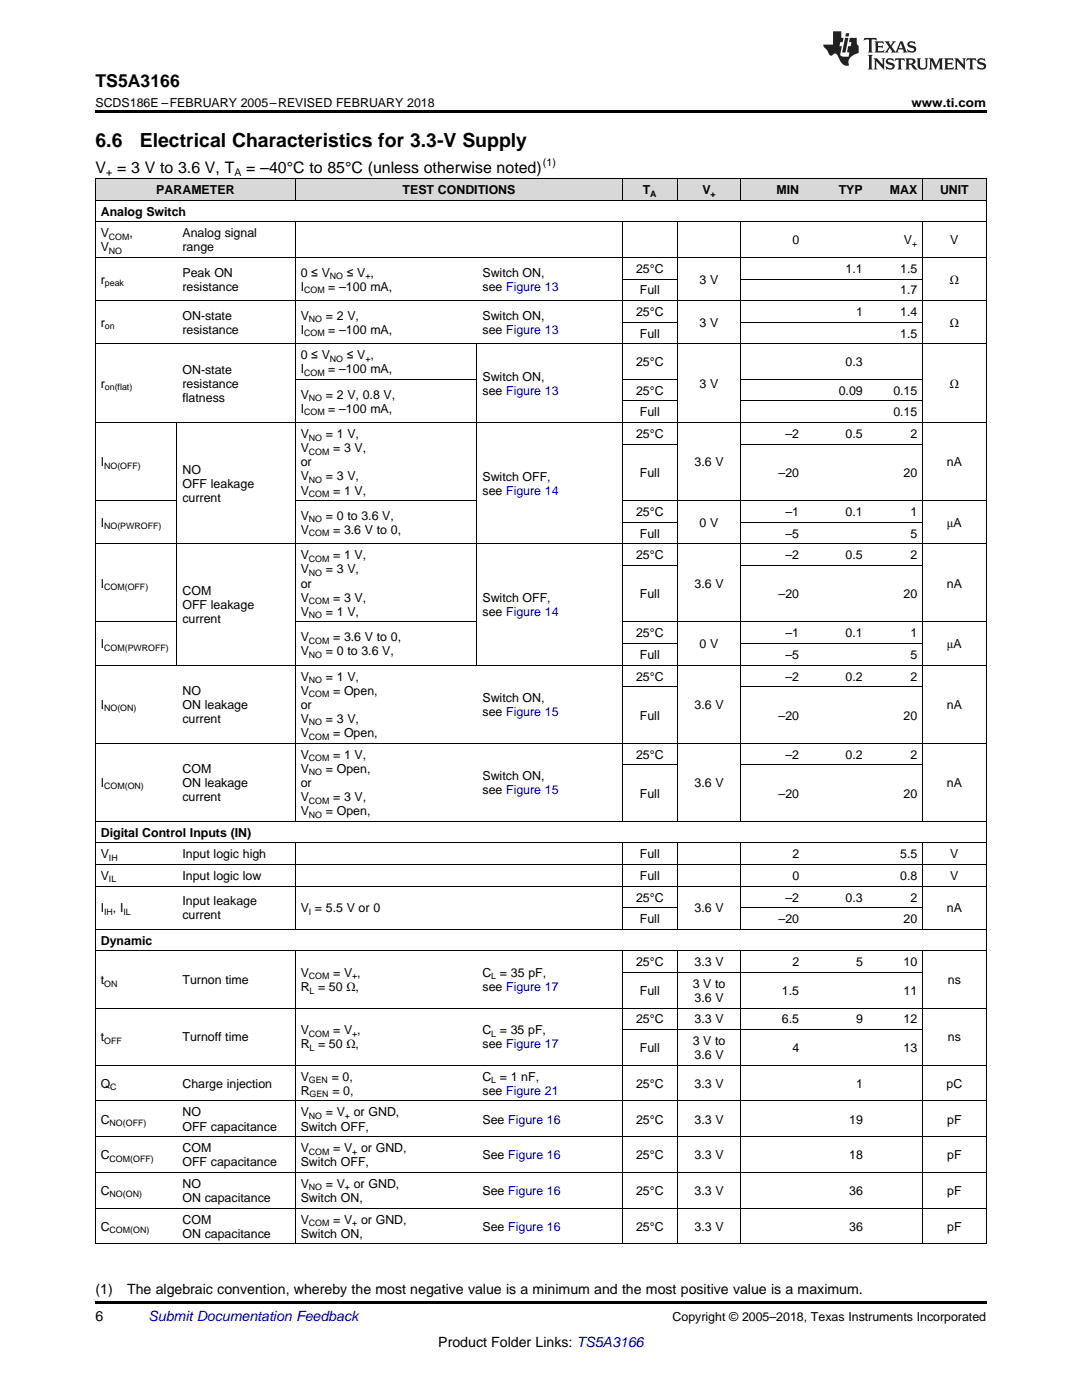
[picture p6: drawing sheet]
<svg xmlns="http://www.w3.org/2000/svg" width="216mm" height="279mm" viewBox="0 0 216 279" stroke-linecap="round" stroke-linejoin="round" font-family="sans-serif">
<defs><g id="words">
<g font-size="3.9">
<text x="19" y="29.3">6.6</text>
<text x="27.9" y="29.3">Electrical Characteristics for 3.3-V Supply</text>
</g>
<text font-size="3.5" x="19" y="17.3">TS5A3166</text>
<g font-size="3.2">
<text x="19" y="34.4">V = 3 V to 3.6 V, T</text>
<text x="49.1" y="34.4">= –40°C to 85°C (unless otherwise noted)</text>
</g>
<g font-size="2.8">
<text x="19" y="263.6">6</text>
<text x="19" y="258.2">(1)</text>
<text x="25.4" y="258.2">The algebraic convention, whereby the most negative value is a minimum and the most positive value is a maximum.</text>
<text x="87.5" y="268.9">Product Folder Links: TS5A3166</text>
</g>
<text font-size="2.8" fill="#0000c8" x="29.6" y="263.6">Submit Documentation Feedback</text>
<g font-size="2.5">
<text x="19" y="21.4">SCDS186E –FEBRUARY 2005–REVISED FEBRUARY 2018</text>
<text x="181.9" y="21.4">www.ti.com</text>
<text x="31.2" y="38.7">PARAMETER</text>
<text x="80.3" y="38.7">TEST CONDITIONS</text>
<text x="128.3" y="38.7">T</text>
<text x="140.2" y="38.7">V</text>
<text x="154.9" y="38.7">MIN</text>
<text x="167.4" y="38.7">TYP</text>
<text x="177.6" y="38.7">MAX</text>
<text x="187.6" y="38.7">UNIT</text>
<text x="20.1" y="43">Analog Switch</text>
<text x="20.1" y="47.3">V</text>
<text x="25.8" y="47.3">,</text>
<text x="36.4" y="47.3">Analog signal</text>
<text x="20.1" y="50.2">V</text>
<text x="36.4" y="50.2">range</text>
<text x="158.1" y="48.8">0</text>
<text x="180.4" y="48.8">V</text>
<text x="189.6" y="48.8">V</text>
<text x="20.1" y="56.6">r</text>
<text x="36.4" y="55.2">Peak ON</text>
<text x="36.4" y="58">resistance</text>
<text x="60" y="55.2">0 ≤ V</text>
<text x="60" y="58">I</text>
<text x="65.5" y="58">= –100 mA,</text>
<text x="69.2" y="55.2">≤ V ,</text>
<text x="96.3" y="55.2">Switch ON,</text>
<text x="96.3" y="58">see Figure 13</text>
<text x="126.9" y="54.5">25°C</text>
<text x="127.7" y="58.8">Full</text>
<text x="139.6" y="56.6">3 V</text>
<text x="168.7" y="54.5">1.1</text>
<text x="179.6" y="54.5">1.5</text>
<text x="179.6" y="58.8">1.7</text>
<text x="189.5" y="56.6">Ω</text>
<text x="20.1" y="65.2">r</text>
<text x="36.4" y="63.8">ON-state</text>
<text x="60" y="63.8">V</text>
<text x="65" y="63.8">= 2 V,</text>
<text x="96.3" y="63.8">Switch ON,</text>
<text x="126.9" y="63.1">25°C</text>
<text x="139.6" y="65.2">3 V</text>
<text x="170.8" y="63.1">1</text>
<text x="179.6" y="63.1">1.4</text>
<text x="189.5" y="65.2">Ω</text>
<text x="36.4" y="66.6">resistance</text>
<text x="60" y="66.6">I</text>
<text x="60" y="71.7">0 ≤ V</text>
<text x="65.5" y="66.6">= –100 mA,</text>
<text x="69.2" y="71.7">≤ V ,</text>
<text x="96.3" y="66.6">see Figure 13</text>
<text x="127.7" y="67.4">Full</text>
<text x="179.6" y="67.4">1.5</text>
<text x="20.1" y="77.4">r</text>
<text x="36.4" y="74.6">ON-state</text>
<text x="36.4" y="77.4">resistance</text>
<text x="60" y="74.5">I</text>
<text x="65.5" y="74.5">= –100 mA,</text>
<text x="96.3" y="76">Switch ON,</text>
<text x="126.9" y="73.1">25°C</text>
<text x="139.6" y="77.4">3 V</text>
<text x="168.7" y="73.1">0.3</text>
<text x="189.5" y="77.4">Ω</text>
<text x="36.4" y="80.2">flatness</text>
<text x="60" y="79.6">V</text>
<text x="60" y="82.4">I</text>
<text x="65" y="79.6">= 2 V, 0.8 V,</text>
<text x="65.5" y="82.4">= –100 mA,</text>
<text x="96.3" y="78.8">see Figure 13</text>
<text x="126.9" y="78.8">25°C</text>
<text x="127.7" y="83.1">Full</text>
<text x="167.4" y="78.8">0.09</text>
<text x="178.3" y="78.8">0.15</text>
<text x="178.3" y="83.1">0.15</text>
<text x="60" y="87.4">V</text>
<text x="65" y="87.4">= 1 V,</text>
<text x="126.9" y="87.4">25°C</text>
<text x="156.7" y="87.4">–2</text>
<text x="168.7" y="87.4">0.5</text>
<text x="181.7" y="87.4">2</text>
<text x="20.1" y="93.1">I</text>
<text x="36.4" y="94.5">NO</text>
<text x="60" y="90.2">V</text>
<text x="60" y="93.1">or</text>
<text x="60" y="95.9">V</text>
<text x="65" y="95.9">= 3 V,</text>
<text x="66.5" y="90.2">= 3 V,</text>
<text x="96.3" y="96">Switch OFF,</text>
<text x="127.7" y="95.2">Full</text>
<text x="138.6" y="93.1">3.6 V</text>
<text x="155.4" y="95.2">–20</text>
<text x="180.3" y="95.2">20</text>
<text x="188.9" y="93.1">nA</text>
<text x="36.4" y="97.4">OFF leakage</text>
<text x="36.4" y="100.2">current</text>
<text x="60" y="98.7">V</text>
<text x="66.5" y="98.7">= 1 V,</text>
<text x="96.3" y="98.8">see Figure 14</text>
<text x="20.1" y="105.2">I</text>
<text x="60" y="103.8">V</text>
<text x="60" y="106.6">V</text>
<text x="65" y="103.8">= 0 to 3.6 V,</text>
<text x="66.5" y="106.6">= 3.6 V to 0,</text>
<text x="126.9" y="103">25°C</text>
<text x="127.7" y="107.3">Full</text>
<text x="139.6" y="105.2">0 V</text>
<text x="156.7" y="103">–1</text>
<text x="156.7" y="107.3">–5</text>
<text x="168.7" y="103">0.1</text>
<text x="181.7" y="103">1</text>
<text x="181.7" y="107.3">5</text>
<text x="188.9" y="105.2">μA</text>
<text x="60" y="111.6">V</text>
<text x="66.5" y="111.6">= 1 V,</text>
<text x="126.9" y="111.6">25°C</text>
<text x="156.7" y="111.6">–2</text>
<text x="168.7" y="111.6">0.5</text>
<text x="181.7" y="111.6">2</text>
<text x="20.1" y="117.3">I</text>
<text x="36.4" y="118.7">COM</text>
<text x="60" y="114.4">V</text>
<text x="60" y="117.3">or</text>
<text x="65" y="114.4">= 3 V,</text>
<text x="127.7" y="119.4">Full</text>
<text x="138.6" y="117.3">3.6 V</text>
<text x="155.4" y="119.4">–20</text>
<text x="180.3" y="119.4">20</text>
<text x="188.9" y="117.3">nA</text>
<text x="36.4" y="121.6">OFF leakage</text>
<text x="36.4" y="124.4">current</text>
<text x="60" y="120.1">V</text>
<text x="60" y="122.9">V</text>
<text x="65" y="122.9">= 1 V,</text>
<text x="66.5" y="120.1">= 3 V,</text>
<text x="96.3" y="120.2">Switch OFF,</text>
<text x="96.3" y="123">see Figure 14</text>
<text x="20.1" y="129.4">I</text>
<text x="60" y="128">V</text>
<text x="60" y="130.8">V</text>
<text x="65" y="130.8">= 0 to 3.6 V,</text>
<text x="66.5" y="128">= 3.6 V to 0,</text>
<text x="126.9" y="127.2">25°C</text>
<text x="127.7" y="131.5">Full</text>
<text x="139.6" y="129.4">0 V</text>
<text x="156.7" y="127.2">–1</text>
<text x="156.7" y="131.5">–5</text>
<text x="168.7" y="127.2">0.1</text>
<text x="181.7" y="127.2">1</text>
<text x="181.7" y="131.5">5</text>
<text x="188.9" y="129.4">μA</text>
<text x="60" y="135.8">V</text>
<text x="65" y="135.8">= 1 V,</text>
<text x="126.9" y="135.8">25°C</text>
<text x="156.7" y="135.8">–2</text>
<text x="168.7" y="135.8">0.2</text>
<text x="181.7" y="135.8">2</text>
<text x="20.1" y="141.5">I</text>
<text x="36.4" y="138.6">NO</text>
<text x="36.4" y="141.5">ON leakage</text>
<text x="60" y="138.6">V</text>
<text x="60" y="141.5">or</text>
<text x="66.5" y="138.6">= Open,</text>
<text x="96.3" y="140.1">Switch ON,</text>
<text x="96.3" y="142.9">see Figure 15</text>
<text x="127.7" y="143.6">Full</text>
<text x="138.6" y="141.5">3.6 V</text>
<text x="155.4" y="143.6">–20</text>
<text x="180.3" y="143.6">20</text>
<text x="188.9" y="141.5">nA</text>
<text x="36.4" y="144.3">current</text>
<text x="60" y="144.3">V</text>
<text x="60" y="147.1">V</text>
<text x="65" y="144.3">= 3 V,</text>
<text x="66.5" y="147.1">= Open,</text>
<text x="36.4" y="154.2">COM</text>
<text x="60" y="151.4">V</text>
<text x="60" y="154.2">V</text>
<text x="65" y="154.2">= Open,</text>
<text x="66.5" y="151.4">= 1 V,</text>
<text x="96.3" y="155.6">Switch ON,</text>
<text x="126.9" y="151.4">25°C</text>
<text x="156.7" y="151.4">–2</text>
<text x="168.7" y="151.4">0.2</text>
<text x="181.7" y="151.4">2</text>
<text x="20.1" y="157.1">I</text>
<text x="36.4" y="157.1">ON leakage</text>
<text x="36.4" y="159.9">current</text>
<text x="60" y="157.1">or</text>
<text x="60" y="159.9">V</text>
<text x="66.5" y="159.9">= 3 V,</text>
<text x="96.3" y="158.5">see Figure 15</text>
<text x="127.7" y="159.2">Full</text>
<text x="138.6" y="157.1">3.6 V</text>
<text x="155.4" y="159.2">–20</text>
<text x="180.3" y="159.2">20</text>
<text x="188.9" y="157.1">nA</text>
<text x="20.1" y="167">Digital Control Inputs (IN)</text>
<text x="60" y="162.7">V</text>
<text x="65" y="162.7">= Open,</text>
<text x="20.1" y="171.3">V</text>
<text x="36.4" y="171.3">Input logic high</text>
<text x="127.7" y="171.3">Full</text>
<text x="158.1" y="171.3">2</text>
<text x="179.6" y="171.3">5.5</text>
<text x="189.6" y="171.3">V</text>
<text x="20.1" y="175.6">V</text>
<text x="36.4" y="175.6">Input logic low</text>
<text x="126.9" y="179.9">25°C</text>
<text x="127.7" y="175.6">Full</text>
<text x="156.7" y="179.9">–2</text>
<text x="158.1" y="175.6">0</text>
<text x="168.7" y="179.9">0.3</text>
<text x="179.6" y="175.6">0.8</text>
<text x="181.7" y="179.9">2</text>
<text x="189.6" y="175.6">V</text>
<text x="20.1" y="182.1">I</text>
<text x="22.5" y="182.1">, I</text>
<text x="36.4" y="180.7">Input leakage</text>
<text x="36.4" y="183.5">current</text>
<text x="60" y="182.1">V = 5.5 V or 0</text>
<text x="127.7" y="184.2">Full</text>
<text x="138.6" y="182.1">3.6 V</text>
<text x="155.4" y="184.2">–20</text>
<text x="180.3" y="184.2">20</text>
<text x="188.9" y="182.1">nA</text>
<text x="20.1" y="188.5">Dynamic</text>
<text x="20.1" y="196.4">t</text>
<text x="36.4" y="196.4">Turnon time</text>
<text x="60" y="195">V</text>
<text x="60" y="197.8">R = 50 Ω,</text>
<text x="66.5" y="195">= V ,</text>
<text x="96.3" y="195">C = 35 pF,</text>
<text x="96.3" y="197.8">see Figure 17</text>
<text x="126.9" y="192.8">25°C</text>
<text x="138.2" y="197.1">3 V to</text>
<text x="138.6" y="192.8">3.3 V</text>
<text x="158.1" y="192.8">2</text>
<text x="170.8" y="192.8">5</text>
<text x="180.3" y="192.8">10</text>
<text x="189.2" y="196.4">ns</text>
<text x="127.7" y="198.5">Full</text>
<text x="138.6" y="200">3.6 V</text>
<text x="156" y="198.5">1.5</text>
<text x="180.3" y="198.5">11</text>
<text x="20.1" y="207.8">t</text>
<text x="36.4" y="207.8">Turnoff time</text>
<text x="60" y="206.4">V</text>
<text x="60" y="209.2">R = 50 Ω,</text>
<text x="66.5" y="206.4">= V ,</text>
<text x="96.3" y="206.4">C = 35 pF,</text>
<text x="96.3" y="209.2">see Figure 17</text>
<text x="126.9" y="204.3">25°C</text>
<text x="127.7" y="210">Full</text>
<text x="138.2" y="208.6">3 V to</text>
<text x="138.6" y="204.3">3.3 V</text>
<text x="156" y="204.3">6.5</text>
<text x="158.1" y="210">4</text>
<text x="170.8" y="204.3">9</text>
<text x="180.3" y="204.3">12</text>
<text x="180.3" y="210">13</text>
<text x="189.2" y="207.8">ns</text>
<text x="60" y="215.7">V</text>
<text x="66.2" y="215.7">= 0,</text>
<text x="96.3" y="215.7">C = 1 nF,</text>
<text x="138.6" y="211.4">3.6 V</text>
<text x="20.1" y="217.1">Q</text>
<text x="36.4" y="217.1">Charge injection</text>
<text x="60" y="218.5">R</text>
<text x="66.3" y="218.5">= 0,</text>
<text x="96.3" y="218.5">see Figure 21</text>
<text x="126.9" y="217.1">25°C</text>
<text x="138.6" y="217.1">3.3 V</text>
<text x="170.8" y="217.1">1</text>
<text x="188.9" y="217.1">pC</text>
<text x="20.1" y="224.2">C</text>
<text x="36.4" y="222.8">NO</text>
<text x="36.4" y="225.6">OFF capacitance</text>
<text x="60" y="222.8">V</text>
<text x="60" y="225.6">Switch OFF,</text>
<text x="65" y="222.8">= V</text>
<text x="70.6" y="222.8">or GND,</text>
<text x="96.3" y="224.2">See Figure 16</text>
<text x="126.9" y="224.2">25°C</text>
<text x="138.6" y="224.2">3.3 V</text>
<text x="169.4" y="224.2">19</text>
<text x="189" y="224.2">pF</text>
<text x="20.1" y="231.4">C</text>
<text x="36.4" y="229.9">COM</text>
<text x="36.4" y="232.8">OFF capacitance</text>
<text x="60" y="229.9">V</text>
<text x="60" y="232.8">Switch OFF,</text>
<text x="66.5" y="229.9">= V</text>
<text x="72" y="229.9">or GND,</text>
<text x="96.3" y="231.4">See Figure 16</text>
<text x="126.9" y="231.4">25°C</text>
<text x="138.6" y="231.4">3.3 V</text>
<text x="169.4" y="231.4">18</text>
<text x="189" y="231.4">pF</text>
<text x="20.1" y="238.5">C</text>
<text x="36.4" y="237.1">NO</text>
<text x="36.4" y="239.9">ON capacitance</text>
<text x="60" y="237.1">V</text>
<text x="60" y="239.9">Switch ON,</text>
<text x="65" y="237.1">= V</text>
<text x="70.6" y="237.1">or GND,</text>
<text x="96.3" y="238.5">See Figure 16</text>
<text x="126.9" y="238.5">25°C</text>
<text x="138.6" y="238.5">3.3 V</text>
<text x="169.4" y="238.5">36</text>
<text x="189" y="238.5">pF</text>
<text x="20.1" y="245.6">C</text>
<text x="36.4" y="244.2">COM</text>
<text x="60" y="244.2">V</text>
<text x="66.5" y="244.2">= V</text>
<text x="72" y="244.2">or GND,</text>
<text x="96.3" y="245.6">See Figure 16</text>
<text x="126.9" y="245.6">25°C</text>
<text x="138.6" y="245.6">3.3 V</text>
<text x="169.4" y="245.6">36</text>
<text x="189" y="245.6">pF</text>
<text x="36.4" y="247">ON capacitance</text>
<text x="60" y="247">Switch ON,</text>
<text x="134.2" y="263.6">Copyright © 2005–2018, Texas Instruments Incorporated</text>
</g>
<g font-size="2.1">
<text x="21.2" y="35.1">+</text>
<text x="46.8" y="35.1">A</text>
<text x="108.3" y="33.2">(1)</text>
</g>
<g font-size="1.8">
<text x="129.8" y="39.2">A</text>
<text x="141.8" y="39.2">+</text>
<text x="21.7" y="47.8">COM</text>
<text x="21.7" y="50.7">NO</text>
<text x="182" y="49.2">+</text>
<text x="20.9" y="57.1">peak</text>
<text x="60.7" y="58.5">COM</text>
<text x="65.8" y="55.7">NO</text>
<text x="72.9" y="55.7">+</text>
<text x="20.9" y="65.7">on</text>
<text x="61.6" y="64.3">NO</text>
<text x="60.7" y="67.1">COM</text>
<text x="20.9" y="77.9">on(flat)</text>
<text x="60.7" y="75">COM</text>
<text x="65.8" y="72.2">NO</text>
<text x="72.9" y="72.2">+</text>
<text x="60.7" y="82.9">COM</text>
<text x="61.6" y="80">NO</text>
<text x="61.6" y="87.9">NO</text>
<text x="20.8" y="93.6">NO(OFF)</text>
<text x="61.6" y="90.7">COM</text>
<text x="61.6" y="96.4">NO</text>
<text x="61.6" y="99.2">COM</text>
<text x="20.8" y="105.7">NO(PWROFF)</text>
<text x="61.6" y="104.2">NO</text>
<text x="61.6" y="107.1">COM</text>
<text x="61.6" y="112.1">COM</text>
<text x="20.8" y="117.8">COM(OFF)</text>
<text x="61.6" y="114.9">NO</text>
<text x="61.6" y="120.6">COM</text>
<text x="61.6" y="123.4">NO</text>
<text x="20.8" y="129.9">COM(PWROFF)</text>
<text x="61.6" y="128.4">COM</text>
<text x="61.6" y="131.3">NO</text>
<text x="61.6" y="136.3">NO</text>
<text x="20.8" y="142">NO(ON)</text>
<text x="61.6" y="139.1">COM</text>
<text x="61.6" y="144.8">NO</text>
<text x="61.6" y="147.6">COM</text>
<text x="61.6" y="151.9">COM</text>
<text x="61.6" y="154.7">NO</text>
<text x="20.8" y="157.6">COM(ON)</text>
<text x="61.6" y="160.4">COM</text>
<text x="61.6" y="163.2">NO</text>
<text x="21.7" y="171.8">IH</text>
<text x="21.7" y="176.1">IL</text>
<text x="20.8" y="182.6">IH</text>
<text x="24.6" y="182.6">IL</text>
<text x="61.6" y="182.6">I</text>
<text x="20.8" y="196.9">ON</text>
<text x="61.6" y="195.5">COM</text>
<text x="70.3" y="195.5">+</text>
<text x="98" y="195.5">L</text>
<text x="61.8" y="198.3">L</text>
<text x="20.8" y="208.3">OFF</text>
<text x="61.6" y="206.9">COM</text>
<text x="61.8" y="209.7">L</text>
<text x="70.3" y="206.9">+</text>
<text x="98" y="206.9">L</text>
<text x="22" y="217.6">C</text>
<text x="61.6" y="216.2">GEN</text>
<text x="61.8" y="219">GEN</text>
<text x="98" y="216.2">L</text>
<text x="21.9" y="224.7">NO(OFF)</text>
<text x="61.6" y="223.3">NO</text>
<text x="68.8" y="223.3">+</text>
<text x="21.9" y="231.8">COM(OFF)</text>
<text x="61.6" y="230.4">COM</text>
<text x="70.3" y="230.4">+</text>
<text x="21.9" y="239">NO(ON)</text>
<text x="61.6" y="237.6">NO</text>
<text x="68.8" y="237.6">+</text>
<text x="61.6" y="244.7">COM</text>
<text x="70.3" y="244.7">+</text>
<text x="21.9" y="246.1">COM(ON)</text>
</g>
</g></defs>
<g fill="#d8d8d8">
<path d="M19 35.7h16.3v4.3h-16.3z"/>
<path d="M35.3 35.7h23.6v4.3h-23.6z"/>
<path d="M58.9 35.7h36.3v4.3h-36.3z"/>
<path d="M95.2 35.7h29v4.3h-29z"/>
<path d="M124.2 35.7h10.9v4.3h-10.9z"/>
<path d="M135.1 35.7h12.7v4.3h-12.7z"/>
<path d="M147.8 35.7h12.7v4.3h-12.7z"/>
<path d="M160.5 35.7h12.7v4.3h-12.7z"/>
<path d="M173.2 35.7h10.9v4.3h-10.9z"/>
<path d="M184.1 35.7h12.7v4.3h-12.7z"/>
</g>
<path d="M19 22h177.8v.5h-177.8zM19 259.7h177.8v.5h-177.8z" fill="#000"/>
<g fill="none" stroke="#000" stroke-width=".2">
<path d="M19 40h177.8M19 35.6h177.8M19.1 35.7v212.6M58.9 35.7v4.3M124.2 35.7v4.3M135.1 35.7v4.3M147.8 35.7v4.3M184.1 35.7v4.3M196.8 35.7v212.6M19 60h177.8M19 51.4h177.8M19 44.3h177.8"/>
<path d="M58.9 44.3v119.7M124.2 44.3v119.7M124.2 55.7h10.9M135.1 44.3v119.7M147.8 44.3v119.7M147.8 55.7h36.3M184.1 44.3v119.7M19 68.6h177.8M58.9 75.7h36.3M95.2 68.6v64.2M124.2 75.7h10.9M124.2 64.3h10.9"/>
<path d="M147.8 75.7h36.3M147.8 64.3h36.3M19 99.9h16.3M19 84.3h177.8M35.3 84.3v48.5M58.9 99.9h36.3M124.2 99.9h72.6M124.2 88.6h10.9M124.2 80h10.9M147.8 88.6h36.3M147.8 80h36.3M19 108.5h177.8"/>
<path d="M124.2 112.8h10.9M124.2 104.2h10.9M147.8 112.8h36.3M147.8 104.2h36.3M19 132.7h177.8M19 124.1h16.3M58.9 124.1h36.3M124.2 137h10.9M124.2 128.4h10.9M124.2 124.1h72.6M147.8 137h36.3M147.8 128.4h36.3"/>
<path d="M19 148.3h177.8M124.2 152.6h10.9M147.8 152.6h36.3M19 176.8h177.8M19 172.5h177.8M19 168.2h177.8M19 163.9h177.8M58.9 168.2v17.3M124.2 168.2v17.3M135.1 168.2v17.3M147.8 168.2v17.3M184.1 168.2v17.3"/>
<path d="M19 189.7h177.8M19 185.4h177.8M58.9 189.8v58.5M124.2 189.8v58.5M124.2 194h59.9M124.2 181.1h10.9M135.1 189.8v58.5M147.8 189.8v58.5M147.8 181.1h36.3M184.1 189.8v58.5M19 219.7h177.8M19 212.6h177.8"/>
<path d="M19 201.2h177.8M124.2 205.5h59.9M19 234h177.8M19 226.9h177.8M19 248.2h177.8M19 241.1h177.8"/>
</g>
<g fill="#231f20">
<path d="M172.5 7.6l-.1 .5 .4-.2h.6v.1v2.1l-.2 .4h.9l-.2-.4v-2.1l.1-.1h.5l.5 .2-.2-.5zM174.5 8.3l.2 .3v1.5l-.2 .4h1.8l.2-.6a1.04 1.04 0 0 1-1.3 .2v-.7h.6l.3 .2v-.6l-.3 .2h-.6v-.6l.8-.1 .4 .3-.2-.5zM176.5 8.3l.9 1.1-.9 1.1h.8l-.2-.2 .4-.7 .5 .7-.2 .2h1.5l-.2-.2 .2-.4h.9l.1 .4-.2 .2h1l-.3-.3-.7-1.9h-.5l-.9 2-.8-1 .9-1h-.8l.1 .3-.4 .5-.3-.6 .1-.2zM179.7 8.6l.4 1h-.7zM181.3 8.4a.63 .63 0 0 0-.2 .7 .63 .63 0 0 0 .6 .4l.6 .2 .1 .2a.75 .75 0 0 1-.7 .4 .75 .75 0 0 1-.6-.5l.1 .7 .1-.1a1.11 1.11 0 0 0 1.5-.6 1.13 1.13 0 0 0-1.2-.8l-.1-.4a1.04 1.04 0 0 1 1.2 .2l-.2-.5-.2 .1-.4-.2zM173.2 10.9l.2 .4v2.2l-.2 .4h1l-.3-.4v-2.2l.3-.4zM174.3 11.6l.3 .4v1.5l-.3 .4h.8l-.2-.4v-1.3l1.5 1.7v-1.9l.2-.4h-.7l.2 .4v.9l-1.1-1.3zM177 11.8a.62 .62 0 0 0-.2 .7 .62 .62 0 0 0 .6 .4l.6 .1 .1 .3a.76 .76 0 0 1-.7 .3 .76 .76 0 0 1-.7-.4l.2 .7 .1-.1a1.11 1.11 0 0 0 1.5-.6 1.13 1.13 0 0 0-1.2-.8l-.1-.4a1.04 1.04 0 0 1 1.2 .2l-.2-.6-.2 .1-.5-.1zM178.7 11.6l-.2 .6a.61 .61 0 0 1 .8-.3v1.6l-.2 .4h.9l-.2-.4v-1.6a.63 .63 0 0 1 .7 .3l-.1-.6zM180.6 11.6l.3 .4v1.5l-.3 .4h1l-.2-.2-.1-.8 .6 .2a.76 .76 0 0 0 1.2 .7l-1-1a.58 .58 0 0 0 .6-.5 .58 .58 0 0 0-.5-.6zM181.4 11.9h.1a.45 .45 0 0 1 .5 .1 .45 .45 0 0 1 .1 .5l-.8 .2zM182.9 11.6l.2 .2a2.17 2.17 0 0 0 .3 1.9 .99 .99 0 0 0 1.6-.6v-1.1l.2-.4h-.7l.2 .2a1.92 1.92 0 0 1-.2 1.8 .6 .6 0 0 1-.9-.5v-1.1l.2-.4zM185.4 11.6l.2 .4v1.5l-.2 .4h.7l-.2-.4v-1.4l.8 1.8 .8-1.8v1.4l-.2 .4h.9l-.2-.4v-1.5l.2-.4h-.8l-.6 1.5-.6-1.5zM188.4 11.6l.2 .4v1.5l-.2 .4h1.8l.1-.6a1.04 1.04 0 0 1-1.2 .1v-.6h.5l.4 .2v-.6l-.4 .2h-.5v-.7h.8l.3 .3-.1-.6zM190.5 11.6l.2 .4v1.5l-.2 .4h.7l-.2-.4v-1.3l1.5 1.7v-1.9l.2-.4h-.7l.2 .4v.9l-1.1-1.3zM192.9 11.6l-.1 .6a.61 .61 0 0 1 .7-.3l.1 1.6-.3 .4h1l-.3-.4 .1-1.6a.63 .63 0 0 1 .7 .3l-.1-.6zM195.2 11.8a.62 .62 0 0 0-.2 .7 .62 .62 0 0 0 .6 .4l.6 .1 .1 .3a.76 .76 0 0 1-.7 .3 .76 .76 0 0 1-.6-.4l.1 .7 .1-.1a1.11 1.11 0 0 0 1.6-.6 1.13 1.13 0 0 0-1.3-.8l-.1-.4a1.04 1.04 0 0 1 1.2 .2l-.1-.6-.2 .1-.5-.1z"/>
<path d="M166.2 6.3v2.6h-1.9v.4l.8 .9a.91 .91 0 0 0 1 .8 .56 .56 0 0 1 .5-.3 .56 .56 0 0 1 .5 .3l.4 .8a1.53 1.53 0 0 0 1.9 1.2 1.54 1.54 0 0 1 1-2.1l.9-.3v-1.4a1.52 1.52 0 0 1-.4-1.6h-1.3l-.2 .8h.5l-.2 .8h-.5l-.1 1v.2l.4 .1-.2 .8a1.93 1.93 0 0 1-1.6-.3l.3-1.8h-.5l.2-.8h.4l.2-.8h-.4v-1.3zM168.6 7.6l-.6 2.9h.7l.6-2.9zM168.8 6.6l-.1 .7h.6l.2-.7z"/>
</g>
<use href="#words"/>
</svg>
